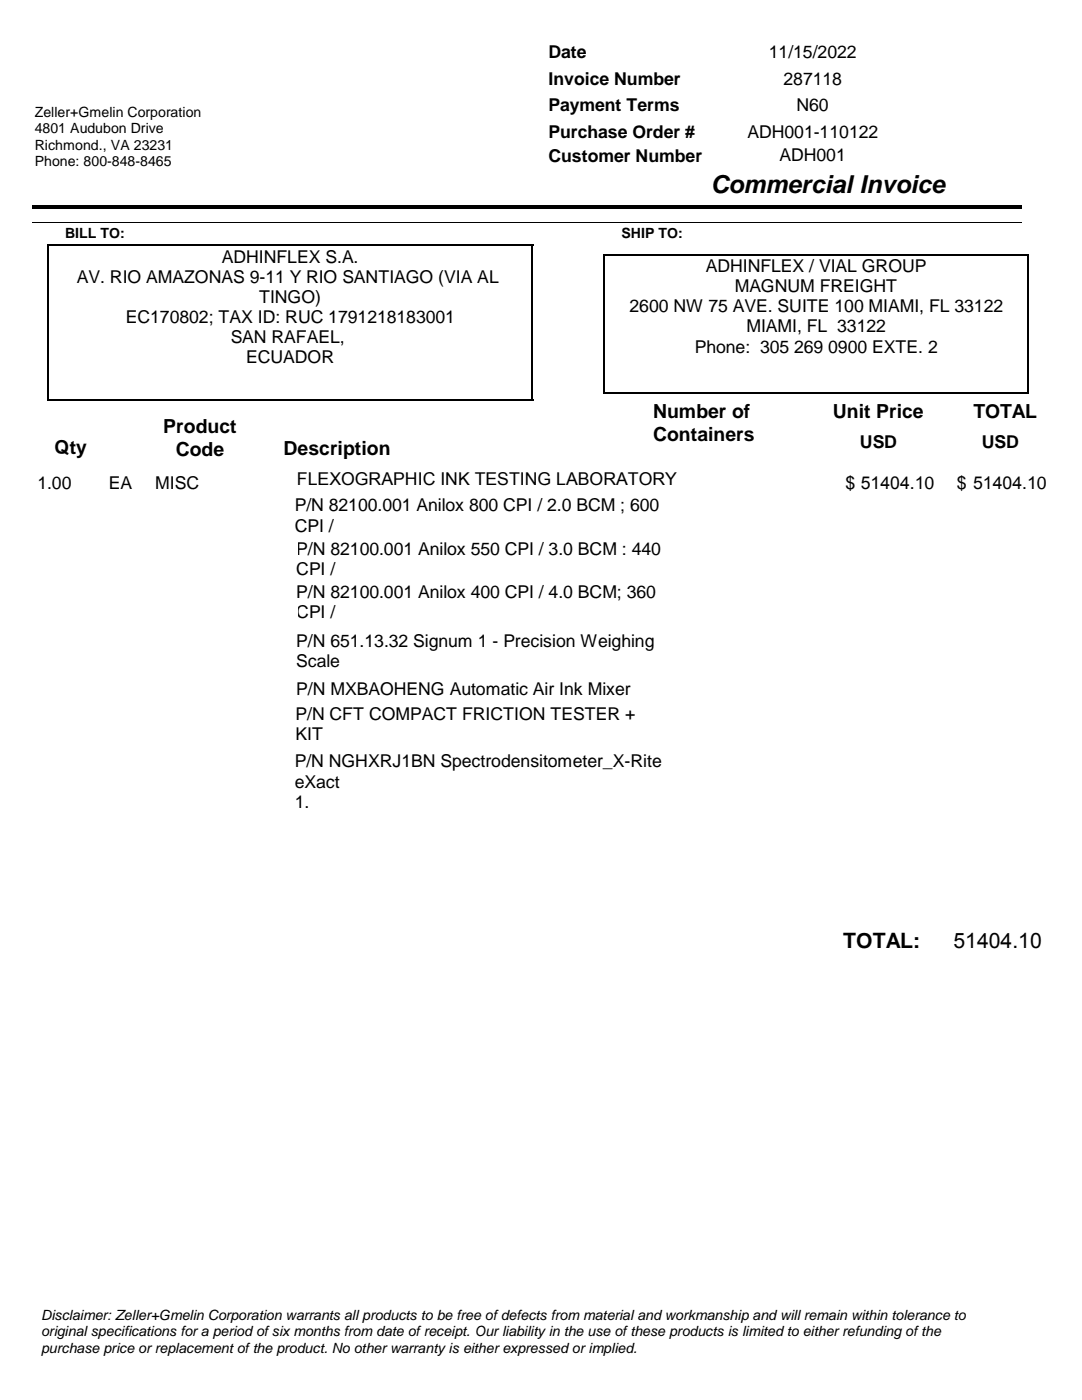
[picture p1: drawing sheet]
<svg xmlns="http://www.w3.org/2000/svg" width="216mm" height="279mm" viewBox="0 0 216 279" stroke-linecap="round" stroke-linejoin="round" font-family="sans-serif">
<defs><g id="words">
<text font-size="4.9" x="141.8" y="38.6">Commercial Invoice</text>
<g font-size="4.2">
<text x="168.3" y="189.3">TOTAL:</text>
<text x="190.3" y="189.1">51404.10</text>
</g>
<g font-size="3.9">
<text x="130.4" y="83.4">Number of</text>
<text x="166.2" y="83.4">Unit Price</text>
<text x="194.3" y="83.4">TOTAL</text>
<text x="32.6" y="86.4">Product</text>
<text x="130.4" y="88.1">Containers</text>
<text x="10.9" y="90.6">Qty</text>
<text x="35.1" y="91">Code</text>
<text x="56.6" y="90.7">Description</text>
</g>
<g font-size="3.5">
<text x="109.5" y="11.6">Date</text>
<text x="153.5" y="11.6">11/15/2022</text>
<text x="109.5" y="16.9">Invoice Number</text>
<text x="156.4" y="16.9">287118</text>
<text x="109.5" y="22.2">Payment Terms</text>
<text x="159" y="22.2">N60</text>
<text x="109.5" y="27.5">Purchase Order #</text>
<text x="149.2" y="27.5">ADH001-110122</text>
<text x="109.5" y="32.3">Customer Number</text>
<text x="155.6" y="32.2">ADH001</text>
<text x="44.3" y="52.4">ADHINFLEX S.A.</text>
<text x="15.4" y="56.4">AV. RIO AMAZONAS 9-11 Y RIO SANTIAGO (VIA AL</text>
<text x="140.8" y="54.3">ADHINFLEX / VIAL GROUP</text>
<text x="146.6" y="58.3">MAGNUM FREIGHT</text>
<text x="25.1" y="64.5">EC170802; TAX ID: RUC 1791218183001</text>
<text x="51.7" y="60.5">TINGO)</text>
<text x="125.6" y="62.3">2600 NW 75 AVE. SUITE 100 MIAMI, FL 33122</text>
<text x="46" y="68.5">SAN RAFAEL,</text>
<text x="138.7" y="70.4">Phone: 305 269 0900 EXTE. 2</text>
<text x="149" y="66.3">MIAMI, FL 33122</text>
<text x="49.1" y="72.5">ECUADOR</text>
<text x="171.6" y="89.5">USD</text>
<text x="196" y="89.5">USD</text>
<text x="7.5" y="97.6">1.00</text>
<text x="21.7" y="97.6">EA</text>
<text x="31" y="97.6">MISC</text>
<text x="59.3" y="96.8">FLEXOGRAPHIC INK TESTING LABORATORY</text>
<text x="168.8" y="97.6">$</text>
<text x="171.8" y="97.6">51404.10</text>
<text x="191" y="97.6">$</text>
<text x="194.2" y="97.6">51404.10</text>
<text x="58.8" y="102.1">P/N 82100.001 Anilox 800 CPI / 2.0 BCM ; 600</text>
<text x="58.8" y="106.1">CPI /</text>
<text x="59.1" y="110.7">P/N 82100.001 Anilox 550 CPI / 3.0 BCM : 440</text>
<text x="59.1" y="114.7">CPI /</text>
<text x="59.1" y="119.4">P/N 82100.001 Anilox 400 CPI / 4.0 BCM; 360</text>
<text x="59.1" y="123.4">CPI /</text>
<text x="59.1" y="129.2">P/N 651.13.32 Signum 1 - Precision Weighing</text>
<text x="59.1" y="133.2">Scale</text>
<text x="59" y="143.7">P/N CFT COMPACT FRICTION TESTER +</text>
<text x="59.1" y="138.7">P/N MXBAOHENG Automatic Air Ink Mixer</text>
<text x="59" y="147.7">KIT</text>
<text x="58.8" y="153.2">P/N NGHXRJ1BN Spectrodensitometer_X-Rite</text>
<text x="58.8" y="157.2">eXact</text>
<text x="58.8" y="161.2">1.</text>
</g>
<g font-size="2.8">
<text x="6.9" y="23.4">Zeller+Gmelin Corporation</text>
<text x="6.9" y="26.6">4801 Audubon Drive</text>
<text x="6.9" y="29.9">Richmond., VA 23231</text>
<text x="6.9" y="33.2">Phone: 800-848-8465</text>
<text x="13" y="47.5">BILL TO:</text>
<text x="124" y="47.5">SHIP TO:</text>
<text x="8.2" y="263.4">Disclaimer: Zeller+Gmelin Corporation warrants all products to be free of defects from material and workmanship and will remain within tolerance to</text>
<text x="8.2" y="266.7">original specifications for a period of six months from date of receipt. Our liability in the use of these products is limited to either refunding of the</text>
<text x="8.2" y="270">purchase price or replacement of the product. No other warranty is either expressed or implied.</text>
</g>
</g></defs>
<path d="M120.4 50.8h84.9M205.2 50.6v27.9" fill="none" stroke="#000" stroke-width=".35"/>
<path d="M9.3 49h97.1M9.5 48.8v31.3M106.3 48.8v31.3M120.6 50.6v27.9M9.3 79.9h97.1M120.4 78.3h84.9" fill="none" stroke="#000" stroke-width=".36"/>
<path d="M6.3 40.9h197.5v.7h-197.5z" fill-rule="evenodd" fill="#000"/>
<path d="M6.3 44.5h197.5" fill="none" stroke="#000" stroke-width=".2"/>
<g fill="#fff">
<path d="M6.3 6.4h72v14.5h-72z" fill-rule="evenodd"/>
<path d="M6.3 6.4h72v14.5h-72z" fill-rule="evenodd"/>
<path d="M169.2 94h15.8v3.9h-15.8z" fill-rule="evenodd"/>
<path d="M30.7 94h28.7v3.9h-28.7z" fill-rule="evenodd"/>
<path d="M168.1 94h3.2v6.3h-3.2z" fill-rule="evenodd"/>
<path d="M190.3 94h3.2v6.3h-3.2z" fill-rule="evenodd"/>
<path d="M30.7 107h28.7v3.9h-28.7z" fill-rule="evenodd"/>
<path d="M30.7 120h28.7v3.9h-28.7z" fill-rule="evenodd"/>
<path d="M30.7 133h28.7v3.9h-28.7z" fill-rule="evenodd"/>
<path d="M30.7 145.9h28.7v3.9h-28.7z" fill-rule="evenodd"/>
<path d="M30.7 154.9h28.7v3.9h-28.7z" fill-rule="evenodd"/>
<path d="M30.7 167.9h28.7v3.9h-28.7z" fill-rule="evenodd"/>
</g>
<use href="#words"/>
</svg>
